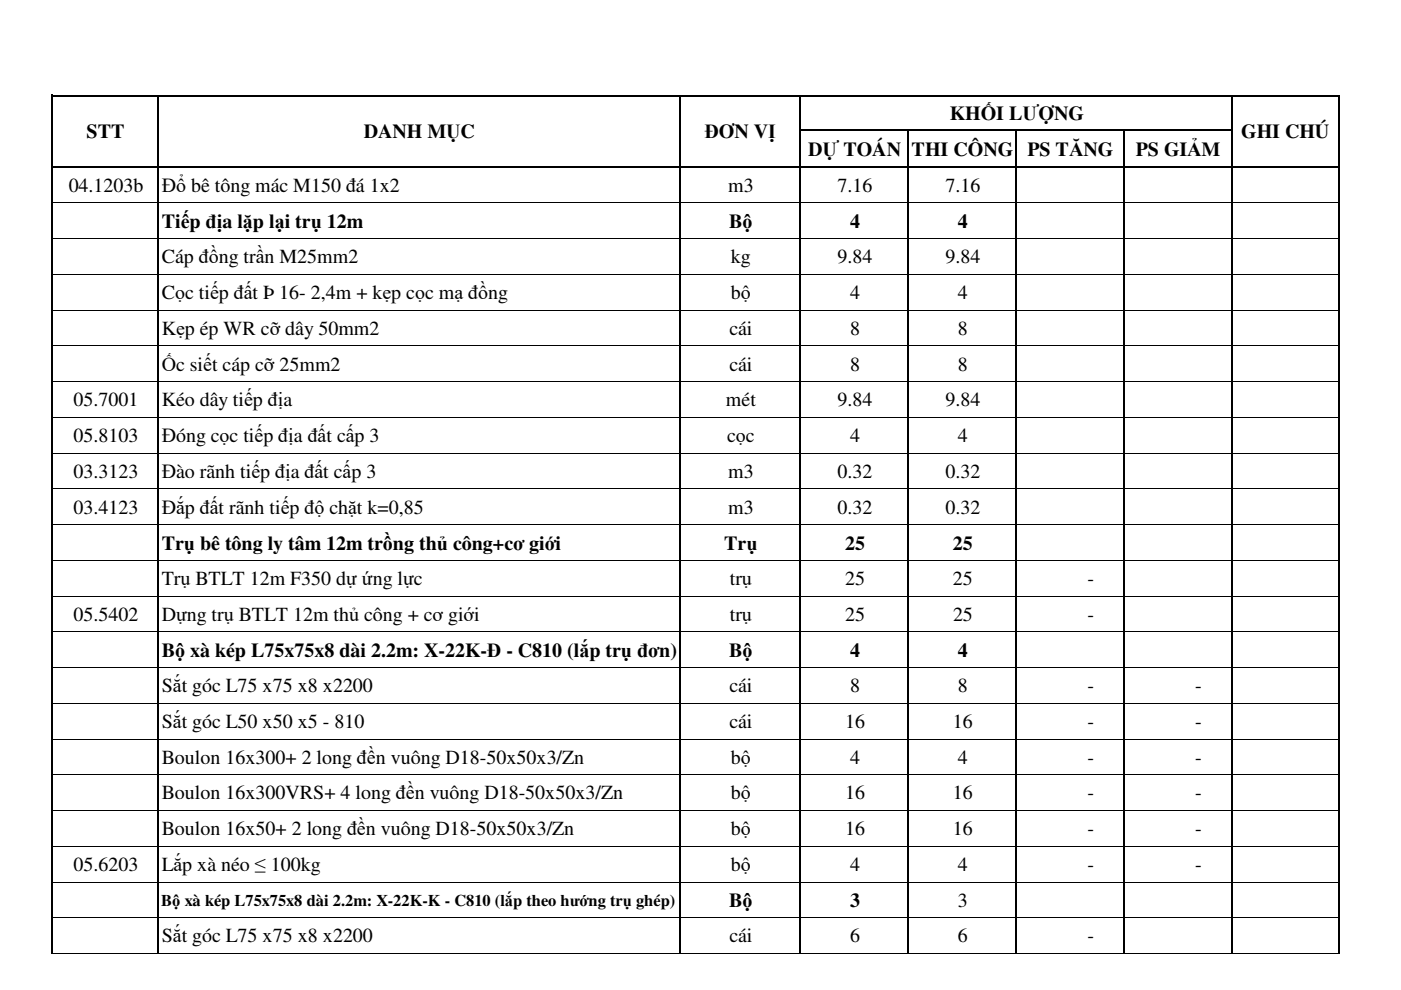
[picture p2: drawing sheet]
<svg xmlns="http://www.w3.org/2000/svg" width="297mm" height="210mm" viewBox="0 0 297 210" stroke-linecap="round" stroke-linejoin="round" font-family="sans-serif">
<defs><g id="words">
<g font-size="4.2">
<text x="18.4" y="29.3">STT</text>
<text x="77.1" y="29.3">DANH MỤC</text>
<text x="149.4" y="29.3">ĐƠN VỊ</text>
<text x="201.4" y="25.4">KHỐI LƯỢNG</text>
<text x="263.2" y="29.3">GHI CHÚ</text>
<text x="171.3" y="33">DỰ TOÁN THI CÔNG</text>
<text x="217.8" y="33">PS TĂNG</text>
<text x="240.8" y="33">PS GIẢM</text>
<text x="14.6" y="40.7">04.1203b</text>
<text x="34.3" y="40.7">Đổ bê tông mác M150 đá 1x2</text>
<text x="154.4" y="40.7">m3</text>
<text x="177.6" y="40.7">7.16</text>
<text x="200.4" y="40.7">7.16</text>
<text x="34.3" y="48.3">Tiếp địa lặp lại trụ 12m</text>
<text x="154.6" y="48.3">Bộ</text>
<text x="180.3" y="48.3">4</text>
<text x="203.1" y="48.3">4</text>
<text x="34.3" y="55.8">Cáp đồng trần M25mm2</text>
<text x="155" y="55.8">kg</text>
<text x="177.6" y="55.8">9.84</text>
<text x="200.4" y="55.8">9.84</text>
<text x="34.3" y="63.4">Cọc tiếp đất Þ 16- 2,4m + kẹp cọc mạ đồng</text>
<text x="155" y="63.4">bộ</text>
<text x="180.3" y="63.4">4</text>
<text x="203.1" y="63.4">4</text>
<text x="34.3" y="71">Kẹp ép WR cỡ dây 50mm2</text>
<text x="154.6" y="71">cái</text>
<text x="180.3" y="71">8</text>
<text x="203.1" y="71">8</text>
<text x="34.3" y="78.6">Ốc siết cáp cỡ 25mm2</text>
<text x="154.6" y="78.6">cái</text>
<text x="180.3" y="78.6">8</text>
<text x="203.1" y="78.6">8</text>
<text x="15.6" y="86.1">05.7001</text>
<text x="34.3" y="86.1">Kéo dây tiếp địa</text>
<text x="153.9" y="86.1">mét</text>
<text x="177.6" y="86.1">9.84</text>
<text x="200.4" y="86.1">9.84</text>
<text x="15.6" y="93.7">05.8103</text>
<text x="34.3" y="93.7">Đóng cọc tiếp địa đất cấp 3</text>
<text x="154.2" y="93.7">cọc</text>
<text x="180.3" y="93.7">4</text>
<text x="203.1" y="93.7">4</text>
<text x="15.6" y="101.3">03.3123</text>
<text x="34.3" y="101.3">Đào rãnh tiếp địa đất cấp 3</text>
<text x="154.4" y="101.3">m3</text>
<text x="177.6" y="101.3">0.32</text>
<text x="200.4" y="101.3">0.32</text>
<text x="15.6" y="108.9">03.4123</text>
<text x="34.3" y="108.9">Đắp đất rãnh tiếp độ chặt k=0,85</text>
<text x="154.4" y="108.9">m3</text>
<text x="177.6" y="108.9">0.32</text>
<text x="200.4" y="108.9">0.32</text>
<text x="34.3" y="116.5">Trụ bê tông ly tâm 12m trồng thủ công+cơ giới</text>
<text x="153.5" y="116.5">Trụ</text>
<text x="179.2" y="116.5">25</text>
<text x="202.1" y="116.5">25</text>
<text x="34.3" y="124">Trụ BTLT 12m F350 dự ứng lực</text>
<text x="154.7" y="124">trụ</text>
<text x="179.2" y="124">25</text>
<text x="202.1" y="124">25</text>
<text x="230.5" y="124">-</text>
<text x="15.6" y="131.6">05.5402</text>
<text x="34.3" y="131.6">Dựng trụ BTLT 12m thủ công + cơ giới</text>
<text x="154.7" y="131.6">trụ</text>
<text x="179.2" y="131.6">25</text>
<text x="202.1" y="131.6">25</text>
<text x="230.5" y="131.6">-</text>
<text x="34.3" y="139.3">Bộ xà kép L75x75x8 dài 2.2m: X-22K-Đ - C810 (lắp trụ đơn)</text>
<text x="154.6" y="139.3">Bộ</text>
<text x="180.3" y="139.3">4</text>
<text x="203.1" y="139.3">4</text>
<text x="34.3" y="146.8">Sắt góc L75 x75 x8 x2200</text>
<text x="154.6" y="146.8">cái</text>
<text x="180.3" y="146.8">8</text>
<text x="203.1" y="146.8">8</text>
<text x="230.5" y="146.8">-</text>
<text x="253.4" y="146.8">-</text>
<text x="34.3" y="154.3">Sắt góc L50 x50 x5 - 810</text>
<text x="154.6" y="154.3">cái</text>
<text x="179.2" y="154.3">16</text>
<text x="202.1" y="154.3">16</text>
<text x="230.5" y="154.3">-</text>
<text x="253.4" y="154.3">-</text>
<text x="34.3" y="161.9">Boulon 16x300+ 2 long đền vuông D18-50x50x3/Zn</text>
<text x="155" y="161.9">bộ</text>
<text x="180.3" y="161.9">4</text>
<text x="203.1" y="161.9">4</text>
<text x="230.5" y="161.9">-</text>
<text x="253.4" y="161.9">-</text>
<text x="34.3" y="169.5">Boulon 16x300VRS+ 4 long đền vuông D18-50x50x3/Zn</text>
<text x="155" y="169.5">bộ</text>
<text x="179.2" y="169.5">16</text>
<text x="202.1" y="169.5">16</text>
<text x="230.5" y="169.5">-</text>
<text x="253.4" y="169.5">-</text>
<text x="34.3" y="177.1">Boulon 16x50+ 2 long đền vuông D18-50x50x3/Zn</text>
<text x="155" y="177.1">bộ</text>
<text x="179.2" y="177.1">16</text>
<text x="202.1" y="177.1">16</text>
<text x="230.5" y="177.1">-</text>
<text x="253.4" y="177.1">-</text>
<text x="15.6" y="184.7">05.6203</text>
<text x="34.3" y="184.7">Lắp xà néo ≤ 100kg</text>
<text x="155" y="184.7">bộ</text>
<text x="180.3" y="184.7">4</text>
<text x="203.1" y="184.7">4</text>
<text x="230.5" y="184.7">-</text>
<text x="253.4" y="184.7">-</text>
<text x="154.6" y="192.3">Bộ</text>
<text x="180.3" y="192.3">3</text>
<text x="203.1" y="192.2">3</text>
<text x="34.3" y="199.8">Sắt góc L75 x75 x8 x2200</text>
<text x="154.6" y="199.8">cái</text>
<text x="180.3" y="199.8">6</text>
<text x="203.1" y="199.8">6</text>
<text x="230.5" y="199.8">-</text>
</g>
<text font-size="3.5" x="34.2" y="192">Bộ xà kép L75x75x8 dài 2.2m: X-22K-K - C810 (lắp theo hướng trụ ghép)</text>
</g></defs>
<path d="M11.1 20.1v182.1M11.3 20.3h272.7M11.3 35.4h272.7M33.6 20.4v181.8M144.1 20.4v181.8M169.7 20.4v181.8M169.9 27.5h91.4M192.6 27.6v174.6M215.4 27.6v174.6M238.3 27.6v174.6M261.2 20.4v181.8M283.8 20.4v181.8" fill="none" stroke="#000" stroke-width=".34"/>
<g fill="none" stroke="#000" stroke-width=".21">
<path d="M11.3 35.5h22.1M33.7 35.5h110.3M144.3 35.5h25.2M169.9 35.5h22.5M192.7 35.5h22.6M215.6 35.5h22.5M238.5 35.5h22.5M261.3 35.5h22.3M11.3 43h22.1M11.3 50.6h22.1M11.3 58.2h22.1M33.7 43h110.3"/>
<path d="M33.7 50.6h110.3M33.7 58.2h110.3M144.3 43h25.2M144.3 50.6h25.2M144.3 58.2h25.2M169.9 43h22.5M169.9 50.6h22.5M169.9 58.2h22.5M192.7 43h22.6M192.7 50.6h22.6M192.7 58.2h22.6M215.6 43h22.5"/>
<path d="M215.6 50.6h22.5M215.6 58.2h22.5M238.5 43h22.5M238.5 50.6h22.5M238.5 58.2h22.5M261.3 43h22.3M261.3 50.6h22.3M261.3 58.2h22.3M11.3 65.8h22.1M11.3 73.3h22.1M33.7 65.8h110.3M33.7 73.3h110.3"/>
<path d="M144.3 65.8h25.2M144.3 73.3h25.2M169.9 65.8h22.5M169.9 73.3h22.5M192.7 65.8h22.6M192.7 73.3h22.6M215.6 65.8h22.5M215.6 73.3h22.5M238.5 65.8h22.5M238.5 73.3h22.5M261.3 65.8h22.3M261.3 73.3h22.3"/>
<path d="M11.3 80.9h22.1M11.3 88.5h22.1M11.3 96.1h22.1M33.7 80.9h110.3M33.7 88.5h110.3M33.7 96.1h110.3M144.3 80.9h25.2M144.3 88.5h25.2M144.3 96.1h25.2M169.9 80.9h22.5M169.9 88.5h22.5M169.9 96.1h22.5"/>
<path d="M192.7 80.9h22.6M192.7 88.5h22.6M192.7 96.1h22.6M215.6 80.9h22.5M215.6 88.5h22.5M215.6 96.1h22.5M238.5 80.9h22.5M238.5 88.5h22.5M238.5 96.1h22.5M261.3 80.9h22.3M261.3 88.5h22.3M261.3 96.1h22.3"/>
<path d="M11.3 103.7h22.1M11.3 111.2h22.1M11.3 118.8h22.1M33.7 103.7h110.3M33.7 111.2h110.3M33.7 118.8h110.3M144.3 103.7h25.2M144.3 111.2h25.2M144.3 118.8h25.2M169.9 103.7h22.5M169.9 111.2h22.5M169.9 118.8h22.5"/>
<path d="M192.7 103.7h22.6M192.7 111.2h22.6M192.7 118.8h22.6M215.6 103.7h22.5M215.6 111.2h22.5M215.6 118.8h22.5M238.5 103.7h22.5M238.5 111.2h22.5M238.5 118.8h22.5M261.3 103.7h22.3M261.3 111.2h22.3M261.3 118.8h22.3"/>
<path d="M11.3 126.4h22.1M11.3 134h22.1M33.7 126.4h110.3M33.7 134h110.3M144.3 126.4h25.2M144.3 134h25.2M169.9 126.4h22.5M169.9 134h22.5M192.7 126.4h22.6M192.7 134h22.6M215.6 126.4h22.5M215.6 134h22.5"/>
<path d="M238.5 126.4h22.5M238.5 134h22.5M261.3 126.4h22.3M261.3 134h22.3M11.3 141.5h22.1M11.3 149.1h22.1M11.3 156.7h22.1M33.7 141.5h110.3M33.7 149.1h110.3M33.7 156.7h110.3M144.3 141.5h25.2M144.3 149.1h25.2"/>
<path d="M144.3 156.7h25.2M169.9 141.5h22.5M169.9 149.1h22.5M169.9 156.7h22.5M192.7 141.5h22.6M192.7 149.1h22.6M192.7 156.7h22.6M215.6 141.5h22.5M215.6 149.1h22.5M215.6 156.7h22.5M238.5 141.5h22.5M238.5 149.1h22.5"/>
<path d="M238.5 156.7h22.5M261.3 141.5h22.3M261.3 149.1h22.3M261.3 156.7h22.3M11.3 164.3h22.1M11.3 171.9h22.1M11.3 179.4h22.1M33.7 164.3h110.3M33.7 171.9h110.3M33.7 179.4h110.3M144.3 164.3h25.2M144.3 171.9h25.2"/>
<path d="M144.3 179.4h25.2M169.9 164.3h22.5M169.9 171.9h22.5M169.9 179.4h22.5M192.7 164.3h22.6M192.7 171.9h22.6M192.7 179.4h22.6M215.6 164.3h22.5M215.6 171.9h22.5M215.6 179.4h22.5M238.5 164.3h22.5M238.5 171.9h22.5"/>
<path d="M238.5 179.4h22.5M261.3 164.3h22.3M261.3 171.9h22.3M261.3 179.4h22.3M11.3 187h22.1M11.3 194.6h22.1M33.7 187h110.3M33.7 194.6h110.3M144.3 187h25.2M144.3 194.6h25.2M169.9 187h22.5M169.9 194.6h22.5"/>
<path d="M192.7 187h22.6M192.7 194.6h22.6M215.6 187h22.5M215.6 194.6h22.5M238.5 187h22.5M238.5 194.6h22.5M261.3 187h22.3M261.3 194.6h22.3M11.3 202.2h22.1M33.7 202.2h110.3M144.3 202.2h25.2M169.9 202.2h22.5"/>
<path d="M192.7 202.2h22.6M215.6 202.2h22.5M238.5 202.2h22.5M261.3 202.2h22.3"/>
</g>
<use href="#words"/>
</svg>
